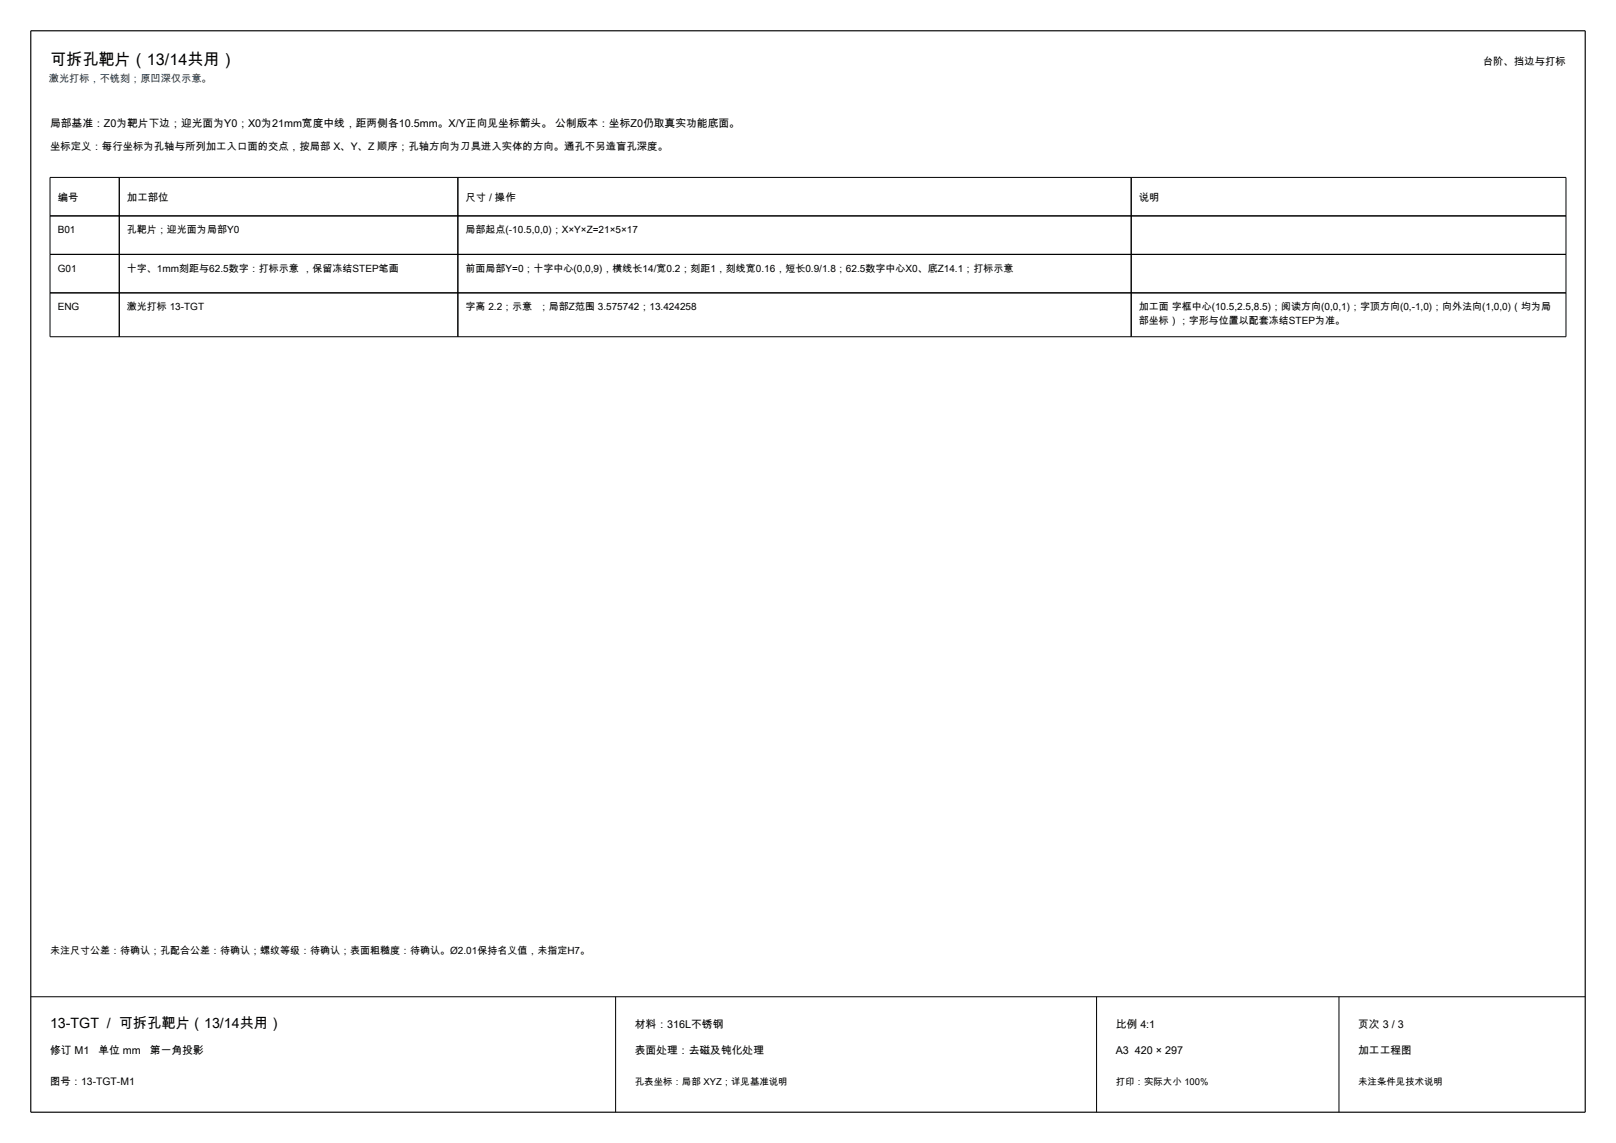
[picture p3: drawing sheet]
<svg xmlns="http://www.w3.org/2000/svg" width="420mm" height="297mm" viewBox="0 0 420 297" stroke-linecap="round" stroke-linejoin="round" font-family="sans-serif">
<defs><g id="words">
<text font-size="4.2" x="13" y="17">可拆孔靶片（13/14共用）</text>
<text font-size="3.7" x="13" y="267">13-TGT / 可拆孔靶片（13/14共用）</text>
<g font-size="2.8">
<text x="13" y="33">局部基准：Z0为靶片下边；迎光面为Y0；X0为21mm宽度中线，距两侧各10.5mm。X/Y正向见坐标箭头。 公制版本：坐标Z0仍取真实功能底面。</text>
<text x="165" y="267">材料：316L不锈钢</text>
<text x="290" y="267">比例 4:1</text>
<text x="353" y="267">页次 3 / 3</text>
<text x="13" y="274">修订 M1</text>
<text x="25.6" y="274">单位 mm</text>
<text x="39" y="274">第一角投影</text>
<text x="165" y="274">表面处理：去磁及钝化处理</text>
<text x="290" y="274">A3 420 × 297</text>
<text x="353" y="274">加工工程图</text>
</g>
<g font-size="2.7">
<text x="385.4" y="17">台阶、挡边与刻字</text>
<text x="401.6" y="17">打标</text>
<text x="13" y="39.1">坐标定义：每行坐标为孔轴与所列加工入口面的交点，按局部 X、Y、Z 顺序；孔轴方向为刀具进入实体的方向。通孔不另造盲孔深度。</text>
<text x="15" y="52.1">编号</text>
<text x="33" y="52.1">加工部位</text>
<text x="121" y="52.1">尺寸 / 操作</text>
<text x="296" y="52.1">说明</text>
<text x="13" y="282">图号：13-TGT-M1</text>
</g>
<text font-size="2.6" fill="#1f3345" x="12.7" y="21.4">激光打标，不铣刻；原凹深仅示意。</text>
<g font-size="2.6">
<text x="15" y="60.6">B01</text>
<text x="33" y="60.6">孔靶片；迎光面为局部Y0</text>
<text x="121" y="60.6">局部起点(-10.5,0,0)；X×Y×Z=21×5×17</text>
<text x="15" y="70.6">G01</text>
<text x="33" y="70.6">十字、1mm刻距与62.5数字：凹刻深0.1，保留冻结STEP笔画</text>
<text x="67.2" y="70.6">打标示意</text>
<text x="121" y="70.6">前面局部Y=0；十字中心(0,0,9)，横线长14/宽0.2；刻距1，刻线宽0.16，短长0.9/1.8；62.5数字中心X0、底Z14.1；凹刻深0.1</text>
<text x="253" y="70.6">打标示意</text>
<text x="15" y="80.6">ENG</text>
<text x="33" y="80.6">实体凹刻 13-TGT</text>
<text x="33" y="80.6">激光打标</text>
<text x="121" y="80.6">字高 2.2；深 0.2；局部Z范围 3.575742；13.424258</text>
<text x="133.1" y="80.6">示意</text>
<text x="296" y="80.6">加工面 字框中心(10.5,2.5,8.5)；阅读方向(0,0,1)；字顶方向(0,-1,0)；向外法向(1,0,0)（均为局</text>
<text x="296" y="84.2">部坐标）；字形与位置以配套冻结STEP为准。</text>
<text x="13" y="248">未注尺寸公差：待确认；孔配合公差：待确认；螺纹等级：待确认；表面粗糙度：待确认。Ø2.01保持名义值，未指定H7。</text>
</g>
<g font-size="2.5">
<text x="165" y="282">孔表坐标：局部 XYZ；详见基准说明</text>
<text x="290" y="282">打印：实际大小 100%</text>
<text x="353" y="282">未注条件见技术说明</text>
</g>
</g></defs>
<path d="M8 8h404v281h-404z" fill="none" stroke="#000" stroke-width=".3"/>
<path d="M13 56.1h394M13 46.1h394v41.4h-394zM31 46.1v41.4M119 46.1v41.4M294 46.1v41.4M13 66.1h394M13 76.1h394M8 259h404M160 259v30M285 259v30M348 259v30" fill="none" stroke="#000" stroke-width=".26"/>
<g fill="#fff">
<path d="M401.6 14.7h5.4v3h-5.4z" fill-rule="evenodd"/>
<path d="M67.2 68.4h11.5v2.9h-11.5z" fill-rule="evenodd"/>
<path d="M253 68.4h11.4v2.9h-11.4z" fill-rule="evenodd"/>
<path d="M33 78.4h10.4v2.9h-10.4z" fill-rule="evenodd"/>
<path d="M133.1 78.4h7v2.9h-7z" fill-rule="evenodd"/>
</g>
<use href="#words"/>
</svg>
